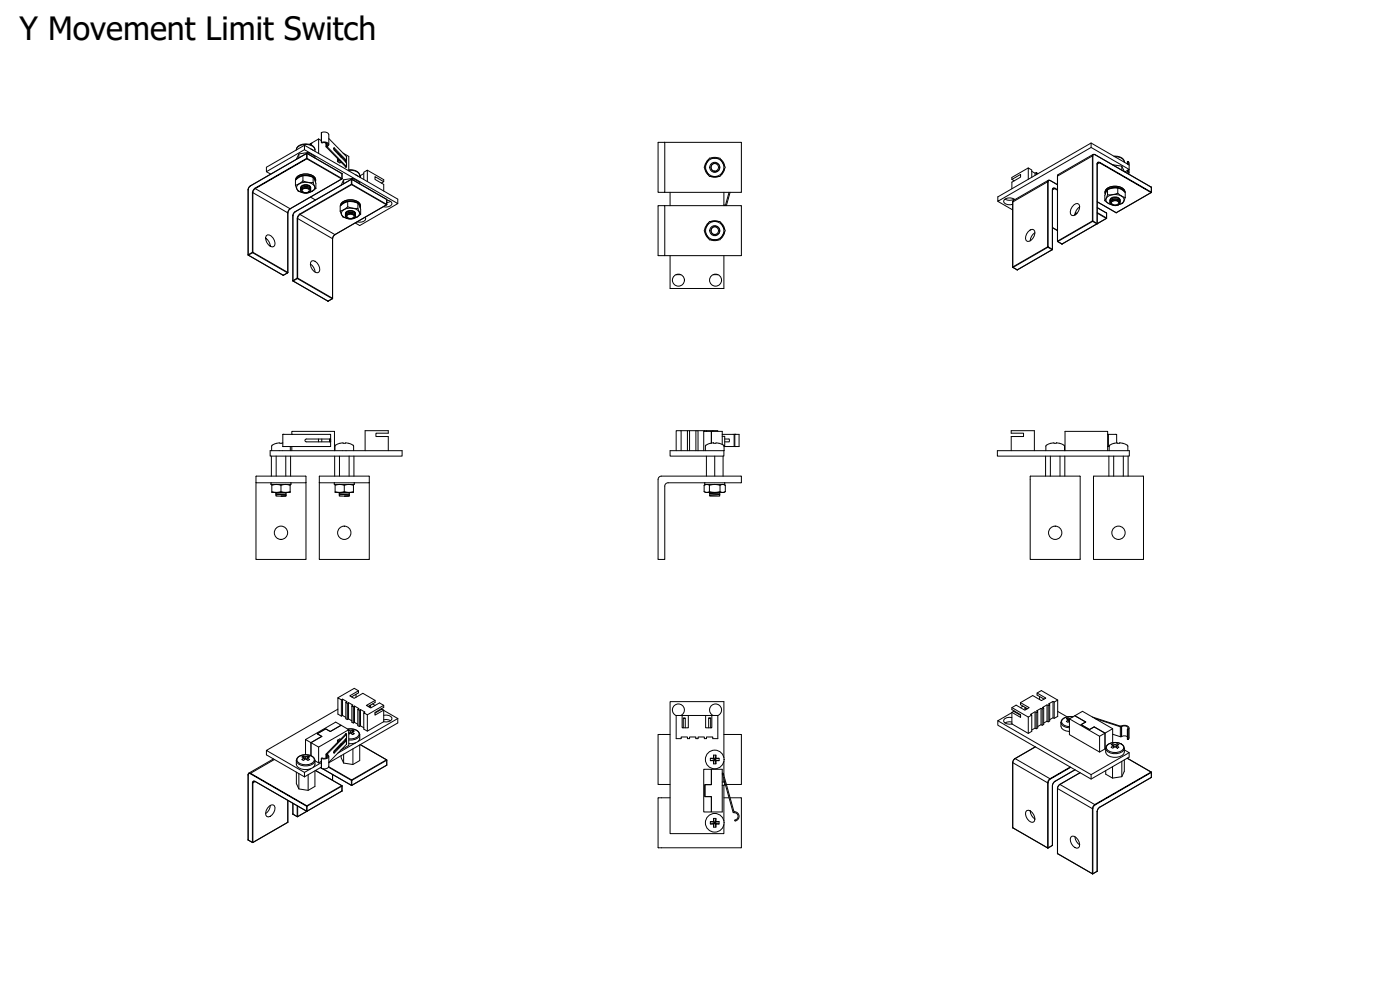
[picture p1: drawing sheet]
<svg xmlns="http://www.w3.org/2000/svg" width="420mm" height="297mm" viewBox="0 0 420 297" stroke-linecap="round" stroke-linejoin="round" font-family="sans-serif">
<defs><g id="words">
<text font-size="9.6" x="5.9" y="12">Y Movement Limit Switch</text>
</g></defs>
<!-- layer: Visible (ISO) -->
<g fill="none" stroke="#000" stroke-width=".3">
<path d="M74.9 56l17.2-10 10.6 6.1-.1 1.6-15.5 8.9-.5 .6-.2 .7v17.9l-1.3 .8-10.6-6.1-.1-19.5zM80 51.5v-1.3l11.4-6.6 28 16.1v1.4M80 51.5l11.4-6.6 28 16.2-11.4 6.6-1.4-.8M80 51.5l1.2 .7M88.7 55.6l.8 1.8 1.1 .3a1.49 1.49 0 0 1-1.4-2.1 3.7 3.7 0 0 1 5.2 .3l.1 .5-.8 1M88.7 53.9a3.2 3.2 0 0 1 4.2-1.6 1.84 1.84 0 0 1 1.8 2.3M88.7 53.9v.1M88.9 45l.1-.5a3.4 3.4 0 0 1 5.5 0v.9M89.7 46.2v1.2M90.2 56.9a1.73 1.73 0 0 1 3-.2 1.74 1.74 0 0 0-3 .2M90.6 56.6a1.94 1.94 0 0 1 2.6 .5 1.78 1.78 0 0 1-2.9 .3v-.4zM90.7 56.9a1.31 1.31 0 0 1 2.1 .4 1.4 1.4 0 0 1-2.2-.1z"/>
<path d="M90.9 54.3l-1.1 .8-1.1 .5M90.9 52.7l-1.1 .5-1.1 .8v1.6M90.9 54.3l1.5 .4 1.6 .1M90.9 52.7l1.5 .1 1.6 .4M90.9 52.7v1.6M91.4 43.6v1.3M92.5 45.8v.4M92.8 56.6a1.87 1.87 0 0 0-2.2 .3v.4a1.53 1.53 0 0 0 2.6-.3l-.3-.4M92.8 56.6l.4 .5-.3-.5M92.8 56.6h.1M93.2 59.1l1.5 .9M93.2 56.3a1.73 1.73 0 0 0-3 .2"/>
<path d="M93.2 56.3a1.73 1.73 0 0 0-3 0v.9M93.2 56.3v.9M93.3 44.7l.7 .4M93.3 43h.1M93.7 57.4l-.9 .4M93.7 57.4l-.8 .3M94 54.8l.8 1.7M94 53.2l.2 .3a4.6 4.6 0 0 1 .6 3M94 53.2v1.6M94.5 47.4v-.5l-2-1.1-2.8 .4-.8 1.6M94.8 56.5l-1.1 .9M95.6 41.7l-2.3 1.3v.5v-.5l-.5 .3"/>
<path d="M95.6 41.7v4.3M95.6 41.7l.8 .5M96.4 42.8l.1-3.1a1.69 1.69 0 0 1 2.2 .7v3M97.4 42.8l.5 .2M97.9 42.8v1.2M98 43.9l.4-.6a2.09 2.09 0 0 0-1.9-.5 1.69 1.69 0 0 1 2.1 .4l-.3 .9 5.7 6h-.4M98 42.9v1M98 43.9l-.1 .2 5.8 5.9M98.7 41.6l5.3 5.4v1.2M100.1 44.5l3.6 3.7M101.3 47.6v.9l.7 .4 .3-.2M101.6 46l-.2 .1"/>
<path d="M102 48.3l-.7 .2M102.4 48.7h-.1M102.4 46.9v.3M103 45.9l1.7 1v4.4M103.1 53.9v1.2M103.6 48.1v.4M103.6 50v.1M103.7 50l-.1 .1M103.7 48.2l.1 .5 .1-.4M103.7 50h.1M103.7 48.2v.3M103.8 48.3h.1"/>
<path d="M103.9 48.3l.1-.2-3.8-3.7 .1 .7 3.7 3.7v1.2M104.7 50.9a2.7 2.7 0 0 1 3.3 1.8v.5M105.9 53.5v.5M106.7 52.5l.8 .4M108 55.1v-.4l-2.1-1.2-2.8 .4-.7 1.7M108.2 52.7v.6M109.2 53.9v-2.2l1-.6v3.4M109.2 52.1l-1 .6-.2-.2M110.2 51.1l5 2.8v.6l-.8 .4M115.2 54.5l-2.7-1.5v.8l2.7 1.5v2M199.4 42.7v15M199.4 42.7l-1.9 .1v14.8l1.9 .1"/>
<path d="M199.4 42.7l23.1 .1v14.9h-23.1M201.1 57.7v4M211.5 50.5l.3 1 .9 1.1M212.7 47.8l-.7 .7-.5 1.4M212.9 47.5h3.2l1.6 2.7-1.6 2.8h-3.2l-1.6-2.8zM213.3 53l1 .2 1.4-.2M213.3 47.5l1.4-.3 1 .3M216.3 47.8l.9 1.1 .3 1M217.2 57.7v4M217.5 50.5l-.5 1.4-.7 .7M218.8 57.7l-1.1 4M219.1 57.7l-1.1 4"/>
<path d="M301.6 59.7a2.77 2.77 0 0 0 2.8 0M303.7 53.8l2.6-1.5v.8l-2.6 1.6v1.9M304.6 59.9a2.24 2.24 0 0 0-3.4 .5 1.84 1.84 0 0 0 2.7 .9M308.6 50.4l-4.9 2.8v.6l.7 .5M309.6 53.2v-2.2l-1-.6v3.4M309.6 51.4l1 .6 .4-.2M310.6 52v.6M311.4 52.2l-.4-.4v.6M316 56.5l-.1 .5v17.8M317.4 55.4l-2.2-1.3h-.6l-10.6 6.2-.1 19.9 1.4 .8 10.5-6.2M327.5 42.9v1.3M329.5 48.8l-.2 .4-.1 18"/>
<path d="M332.4 58.4l-.8 1.8M332.4 56.9l-.2 .3a4.7 4.7 0 0 0-.6 3M332.4 56.9v1.5M333.9 49.4l2.8 .5 .7 1.6M334.3 46.9a2.6 2.6 0 0 1 3.1 1.8M335.5 58l-1.6 .4h-1.5M335.5 56.4h-1.6l-1.5 .5M335.5 58l1.1 .8 1.1 .5M335.5 56.4l1.1 .5 1.1 .8v1.6M335.5 56.4v1.6M336.7 49.9v1.1M337.4 51.5h.1"/>
<path d="M337.6 57.6a3.2 3.2 0 0 0-4.1-1.6 1.84 1.84 0 0 0-1.8 2.3M337.6 57.6h.1M337.7 59.3l-.8 1.7-1.1 .4a1.5 1.5 0 0 0 1.3-2.1 3.7 3.7 0 0 0-5.1 .2l-.1 .6 .8 1M338.3 49.2v-.7l.3-.1 .2 1.1M338.3 51.1v.4M338.5 52.1l-.1-.7 .4 .4-.1 .4M338.8 50.8v1.1M338.9 50.8v-1.3l-11.4-6.6-28 16.2v1.3l28-16.2 11.4 6.6-1.3 .8M79.7 71.4a3.1 3.1 0 0 1 1.4 2.5 2.78 2.78 0 0 1-1.2-3.2l.4-.2a2.43 2.43 0 0 1 1.9 3.5l-.5 .1-.6-.2M93.1 79.2a3.2 3.2 0 0 1 1.5 2.5M93.5 78.3a2.33 2.33 0 0 1 2.3 3.2l-.4 .3a2.43 2.43 0 0 1-1.9-3.5zM102.1 63.3l.8 1.8 1.1 .4"/>
<path d="M102.2 61.7a2.81 2.81 0 0 1 3.5-1.7 2.09 2.09 0 0 1 2.4 2.4M103.7 64.3a1.73 1.73 0 0 1 3-.2 1.74 1.74 0 0 0-3 .2M103.7 64.9v-.9a1.72 1.72 0 0 1 3 0v.9M104 64.4a1.94 1.94 0 0 1 2.7 .5 1.79 1.79 0 0 1-3 .3v-.4zM104.2 64.6a1.31 1.31 0 0 1 2.1 .5 1.4 1.4 0 0 1-2.3-.1zM104.3 62.1l-1.1 .8-1.1 .4M104.3 60.5l-1.1 .4-1.1 .9v1.5M104.3 62.1l1.6 .4h1.5M104.3 60.5h1.6l1.5 .5M104.3 60.5v1.6M106.3 64.3a1.87 1.87 0 0 0-2.3 .4v.3a1.53 1.53 0 0 0 2.6-.2l-.2-.4M106.3 64.3l.4 .6"/>
<path d="M106.3 64.3l.1 .1M106.4 64.4l.3 .5M106.7 64.5a1.73 1.73 0 0 0-3 .2M107.1 65.1l.8-.9a1.93 1.93 0 0 0-2-1.7 3.1 3.1 0 0 0-3.5 1.4 1.71 1.71 0 0 0 1.6 1.6M107.1 65.1l-.9 .4M107.1 65.1l-.8 .4M107.4 62.5l.8 1.8M107.4 61l.2 .3a4.6 4.6 0 0 1 .6 3M107.4 61v1.5M108.2 64.3l-1.1 .8M109.6 65.2l.2 .4a1.8 1.8 0 0 1-2.6 1M116.1 60.1l1.3 .4 .2 .4a1.46 1.46 0 0 1-1.8 1.2l-.7-.1"/>
<path d="M117.2 60.4l-1.1 .4M197.5 61.7h25v15h-25zM199.4 61.7v15M201.1 76.7v9.9h16.1v-9.9M211.5 69.5l.3 1 .9 1.1M212.7 66.8l-.7 .7-.5 1.4M212.9 66.5h3.2l1.6 2.7-1.6 2.8h-3.2l-.8-1.4-.8-1.4zM213.3 72l1 .2 1.4-.2M213.3 66.5l1.4-.3 1 .3M216.3 66.8l.9 1.1 .3 1M217.3 61.5l.2 .2M217.5 69.5l-.5 1.4-.7 .7"/>
<path d="M299.5 60.4l4.4 2.6M308.6 69.5l.6-.5 .6-.2 .4 .1a2.4 2.4 0 0 1-1.9 3.5 1.53 1.53 0 0 1-.2-2.3zM310.6 69.8a3.1 3.1 0 0 0-1.4 2.5M315.9 68.3l1.5 .9M322.6 64.4h.2M322.7 63.9l.5 .1M324 62.1a3.1 3.1 0 0 0-1.4 2.4 2.77 2.77 0 0 0 1.2-3.1l-.4-.3a2.42 2.42 0 0 0-1.8 3.5l.4 .1 .6-.2M329.3 60.6l5.7 3.2 10.5-6v-1.6l-17.2-9.9-10.7 6.1-.2 .5v19.5l1.4 .8 10.4-6M329.3 62.3l2.8 1.6v1.6M331.6 60.2l1.1 .9M332.1 65.5l-2.9 1.7M332.7 61.1l.9 .3"/>
<path d="M332.7 61.1l.8 .3M333.1 60.8v-.9a1.72 1.72 0 0 1 3 0v.9M333.2 60.6a1.78 1.78 0 0 1 2.9 .3 1.82 1.82 0 0 1-2.9 .1zM333.5 60.6a1.76 1.76 0 0 1 2.5 .1 1.37 1.37 0 0 1-1.2 1.1 1.37 1.37 0 0 1-1.4-.8zM333.6 60.6a1.37 1.37 0 0 1 2.2 .3 1.36 1.36 0 0 1-2.3 .1zM336.1 60.1a1.73 1.73 0 0 0-3 .2M336.1 60.5a1.73 1.73 0 0 0-3 .2M99.8 89.6v-17.9l.2-.8 .6-.5 15.5-9-.1-1.6-10.5-6-16.9 9.7-.7 .9v19.9l10.5 6.1M99.8 89.6l-1.4 .8M202.9 82.4h1.4M202.9 82.4h.1M214 82.4h1.4"/>
<path d="M215.4 82.4h.1M81.1 135.2h39.6v1.7h-39.6zM81.4 136.9v6M82.9 136.9v6M84.9 130.3h14.3v1.4h-7.3l-.4 .5 .4 .4h7.3M84.9 134h.1M84.9 130.3h.1M84.9 132.9l-.2 .1a3.7 3.7 0 0 0-3 .6l-.2 1.6M84.9 130.3v3.7M85.8 136.9v6M87.1 134v1.2M87.2 136.9v6"/>
<path d="M87.6 130.3v-.9h12.8v5.8M87.6 134v1.2M95.6 131.7v.9M96.6 131.7v.9M98.9 131.7v.9M99.2 132.6v1.4h-14.3M99.2 131.7v.9M100.4 136.9v6M101.9 136.9v6M104.8 136.9v6M106.1 133.9v1.3M106.1 133.9l-.1-.3a3.7 3.7 0 0 0-3-.6v-.2l-1 .2-1.3 .6-.2 1.6"/>
<path d="M106.2 136.9v6M109.6 135.2v-6h6.9v.8h-3.7v1h3.7v4.2M201.1 135.2h16.2l-.1 1.7h-16.1zM202.9 135.2v-6h1.5v6M204.4 129.2h1.9M206.3 135.2v-6h.6v6M206.9 129.2h1.9M208.8 135.2v-6h.7v6M209.5 129.2h1.9M211.4 129.4v-.2h.6v.2M211.7 135.2l.2-1.6a3.7 3.7 0 0 1 3-.6v-.2l.9 .2 1.3 .6 .2 1.6M212 136.9v6"/>
<path d="M212 129.2h1.9M213.9 129.4v-.2h1.5v.2M214.5 136.9v6M216.8 133.4v-4h-3.3v3.5v-3.5h-2.3v5.8M216.8 130.9h.7v2.8h-.2M216.8 130.3h3.5M217 136.9v6M217.3 134h3M217.5 131.7h1.3l.1 .5-.1 .4h-1.3M220.5 130.3h-.2v3.7h.2M220.5 134h.1M220.5 130.3h.1"/>
<path d="M220.5 130.3h1.3v3.7h-1.3M220.5 130.3v3.7M299.3 135.2h39.6v1.7h-39.6zM303.5 135.2v-4.2h3.7v-1h-3.7v-.8h6.9v6M313.8 136.9v6M313.9 135.2l.1-1.6a3.7 3.7 0 0 1 3-.6v-.2l1 .2 1.3 .6 .2 1.6M315.2 136.9v6M318.1 136.9v6M319.6 136.9v6M319.6 135.2v-5.8h12.8v5.8M332.4 130.3h.2M332.4 134h.2"/>
<path d="M332.8 136.9v6M332.9 135.2l.1-1.6a3.7 3.7 0 0 1 3-.6v-.2l1 .2 1.3 .6 .2 1.6M334.2 136.9v6M335.1 132.9v-2.6h-2.5v3.7h.3M337.1 136.9v6M338.6 136.9v6M76.8 144.8h15M76.9 142.9h14.9v24.9h-14.9zM81.6 145.4v2.4h5.5v-2.4M81.6 147.5a3.9 3.9 0 0 0 2.7 0M81.6 145.6a3.9 3.9 0 0 1 2.7 0M82.8 147.8v1.1h3v-1.1"/>
<path d="M82.8 148h.1M82.8 148.5h.1M82.8 148l3-.2zM84.3 147.5a3.9 3.9 0 0 0 2.8 0M84.3 145.6a3.9 3.9 0 0 1 2.8 0M84.3 145.6v1.9M84.4 148.9l1.4-.2zM85.8 148.2l-3 .3M85.8 148.2h.1M85.8 148.7h.1M87.3 144.9v.5h-5.9v-.5M95.8 144.8h15"/>
<path d="M95.8 144.8l.1-1.9h14.8l.1 1.9M95.8 144.8l.1 23.1 14.9-.1v-23M100.6 145.4v2.4h5.5v-2.4M100.6 147.5a3.9 3.9 0 0 0 2.7 0M100.6 145.6a3.9 3.9 0 0 1 2.7 0M101.8 147.8v1.1h3v-1.1l-3 .2M101.8 148h.1M101.8 148.5h.1M103.3 147.5a3.9 3.9 0 0 0 2.8 0M103.3 145.6a3.9 3.9 0 0 1 2.8 0M103.3 145.6v1.9M103.4 148.9l1.4-.2z"/>
<path d="M104.8 147.8l-3 .2M104.8 148.2l-3 .3M104.8 148.2h.1M104.8 148.7h.1M106.3 144.9v.5h-5.9v-.5M197.8 143.1l.7-.2 24 .1-.1 1.9h-21.9a1 1 0 0 0-1 1v21.9l-1.9 .1-.1-24zM211.3 147.5a1.39 1.39 0 0 0 1.6 0M211.3 145.6a1.39 1.39 0 0 1 1.6 0M211.3 147.5l.5 .3h5.4l.5-.3M211.3 145.6v1.9M211.8 145.4l-.5 .2M212.9 147.5a5.2 5.2 0 0 0 3.2 0"/>
<path d="M212.9 145.6a5.2 5.2 0 0 1 3.2 0M212.9 145.6v1.9M213 147.8v1.1h3v-1.1M213 148.1h.1M213 148.6h.1M216 148.4l-3 .2M216 147.9l-3 .2M216 147.9h.1M216 148.4h.1M216.1 147.5a1.4 1.4 0 0 0 1.6 0M216.1 145.6a1.4 1.4 0 0 1 1.6 0M216.1 145.6v1.9"/>
<path d="M217.2 145.4l.5 .2M217.4 144.9v.5h-5.8l-.1-.5M217.7 145.6v1.9M309.2 142.9h14.9v24.9h-14.9zM328.2 142.9h14.9v24.9h-14.9zM101.4 212.8l-21.4 12.4 11.4 6.6 1.9-1.2M102.4 214.9v-4.9l-1-.6v4.9l1 .6 .4-.2 1 .5M102.4 210l.4-.2 1.3 .7-.3 .2M102.8 209.8v4.9M104.2 215.9v-4.9l-.4-.3v4.9l.4 .3 .4-.2 1 .6M104.2 211l.4-.2 1.3 .8-.3 .2M104.4 218.7a2.83 2.83 0 0 1 3.6 1.7v1.1a2.21 2.21 0 0 1-2.4 1.6h-.9"/>
<path d="M104.6 210.8v4.9M104.7 218.9l-2.3-1.3-3.3 1.9-1.4-.8-2.5 1.5 1.4 .8M104.7 219.1l.5 .2 .6-.2 .5 .2-.6 .3 .6 .5-.5 .3-.6-.5-.5 .4M104.7 219.7l.1 .5M104.7 219.6l.2 .5M105.2 219.3v.6M105.5 209.1l2.1-1.2v-.6l-1.3-.8-4.9 2.9M105.7 219.6l-.1 .6M105.8 219.1l-.3 1M106 216.9v-4.9l-.4-.2v4.9l.4 .2 .4-.2 1 .6M106 212l.4-.2 1.3 .8-.3 .2M106.4 211.8v4.9"/>
<path d="M106.8 208.3v.9M107.6 207.3l-2.6 1.5 1.3 .7 2.6-1.5 3.7 2.1v.7l-2.1 1.2M107.8 218v-4.9l-.4-.3v4.9l.4 .3 .4-.2 1 .6M107.8 213.1l.4-.2 1.3 .8-.3 .2M108.2 212.9v4.9M111.1 211.6l.1 .1-.6 .3M111.2 211.7v.4l-.2 .2M111.8 211.2l.8 .5M112.5 214l2.1-1.2 .6 .3v3.4M112.6 210.1l-2.6 1.6 1.3 .7 2.6-1.5 1.3 .7v.6l-2.7 1.6v.8l2.7-1.5M114.4 212.7l.2 .1M115.1 216.5l-4.9 2.9-1-.6v-4.9l1 .6v4.9"/>
<path d="M115.2 214.6a2.2 2.2 0 0 1 2.4 .8 1.33 1.33 0 0 1-1.7 1.2l-.8-.1M115.2 216l.7-.1 1.3 .4M115.2 213.1l4.2 2.5M115.2 216.5h-.1M115.2 211.6l-5 2.9M119.4 215.6v1.3l-20.7 12M119.4 215.6l-11.9 6.9M202.9 214.7h3.7M202.9 214.7v6.9h1.5v-.5h1.9v.5h.6v-.5h1.9v.5h.7v-.5h1.9v.5h.6v-.5h1.9v.5h1.5v-6.9M204.3 214.7a1.8 1.8 0 0 0 .7-2.8 1.8 1.8 0 0 0-2.8 0 1.8 1.8 0 0 0 .7 2.8M204.7 214.7v3.7h1.9v-3.7M205.1 218.4v-2.9h.6v2.9"/>
<path d="M205.1 215.5h.6M206.6 214.7h8.8M211.8 214.7v3.7h1.8v-3.7M212.7 215.5h.6M213.3 215.5h-.6v2.9M213.3 215.5v2.9M214 214.7a1.8 1.8 0 0 1-.7-2.8 1.8 1.8 0 0 1 2.9 0 1.8 1.8 0 0 1-.8 2.8M299.5 216.3v1.3l28 16.2 11.4-6.6v-1.4M303.7 215.3a2.2 2.2 0 0 0-2.5 .7 1.33 1.33 0 0 0 1.7 1.3l.8-.1M303.7 216.6l-.8-.1-1.3 .4M303.7 213.8l-4.2 2.5 28 16.1 11.4-6.6-1.5-.8M303.7 217.2h.1"/>
<path d="M303.7 212.3l4.9 2.8M303.7 217.2l4.9 2.8 1-.6v-4.9l-1 .6v4.9M304.5 213.4l-.2 .1M306.3 210.8l2.6 1.5-1.3 .8-2.6-1.5-1.3 .7v.6l2.6 1.5v.8l-2.6-1.5M306.3 214.6l-2.1-1.2-.5 .3v3.5M307 211.9l-.7 .4M307.6 212.4v.4l.2 .1M307.7 212.3l-.1 .1 .6 .3M310.6 213.6v4.9M311 218.7v-4.9l.4-.3v4.9l-.4 .3-.4-.2-1 .5M311 213.8l-.4-.2-1.3 .7 .3 .2M311.2 207.9l2.7 1.6-1.3 .7-2.7-1.5-3.6 2.1v.6l2 1.2"/>
<path d="M312 209v.9M312.4 212.5v4.9M312.8 217.6v-4.9l.4-.2v4.9l-.4 .2-.4-.2-1 .6M312.8 212.7l-.4-.2-1.3 .8 .3 .2M313.3 209.8l-2.1-1.2v-.7l1.3-.7 4.9 2.8M314.2 211.5v4.9M314.6 216.6v-4.9l.4-.3v4.9l-.4 .3-.4-.2-1 .6M314.6 211.7l-.4-.2-1.3 .8 .3 .2M316 210.5v4.9M316.4 215.6v-4.9l1-.7v4.9l-1 .7-.4-.2-1 .5M316.4 210.7l-.4-.2-1.3 .7 .3 .2M317.4 213.5l2.9 1.6"/>
<path d="M320.5 215.4l.4 1M320.7 215.9l.1 .6M321 215.7l9 5.2v4.7M321.1 215.6l-.6-.2-.5 .3 .7 .2-.7 .6 .5 .2 .5-.3M322 215.1a2.81 2.81 0 0 0-3.6 1.7 1.91 1.91 0 0 0 1.6 2.5l1 .2M325.8 216.6l-3.2-1.9 2.3-1.3 9 5.2v4.2M325.8 216.6l-3.2-1.9-1.6 1v4.7l9 5.2 1.8-1M325.8 216.6l-1.4 .8 2.6 1.5 1.4-.8 3.2 1.9v4.7v-4.7l-1.6 .9M325.8 216.6l-1.4 .8 2.6 1.5 1.4-.8 3.2 1.9 2.3-1.4M327.8 215.1l8.7 2.7a1.64 1.64 0 0 1 2.3 .7l-.4 .4 .1-.4a1.19 1.19 0 0 0-1.9-.5M328.6 215.6l7.6 2.5 .4-.1M336.6 218v3"/>
<path d="M338.8 218.4v3l-.4 .5-.1-3.1M76.1 234.4l.4 .1 15.6 8.9M80 225.2v1.3l11.4 6.6M82.1 227.7l-7.6 4.5v19.9l1.4 .7 10.5-6.1v-6.5M89.5 227.1a3.5 3.5 0 0 1 5 .7 2.18 2.18 0 0 1-2.3 3.1 2.89 2.89 0 0 1-3.3-1.6 2.06 2.06 0 0 1 .6-2.2zM89.7 232.1v4.6M90.6 227.1l.4-.3 .7 .3 .7-.3 .5 .3-.7 .3 .7 .5-.5 .3-.7-.5-.7 .5-.4-.3 .6-.5zM91 226.8l.4 1.1M91.2 227.4l.1 .6M91.4 231.8v1.3M91.7 227.1v.6M92.2 227.4l-.1 .6"/>
<path d="M92.4 226.8l-.4 1.1M92.5 232.4v4.7M94.5 231.3v4.7l-2 1.1-2.8-.4-.8-1.6v-3.4M94.5 228.3l1.1 .6M94.7 231.2l7.9 4.5 .1 1.6-10.6 6.1M96.2 230.3l.2 .1M96.4 228.4l-.8 .5M96.4 228.8l-2.4 1.4M96.4 230.2l-5 2.9M96.6 221l-1.4-.8 2.5-1.5 1.4 .8 3.3-1.9-1.7-.9-9 5.2v4.5M96.6 221l-3.3 1.8 2.3 1.4M96.6 221l-3.3 1.8v3.9v-3.9l-1.6-.9"/>
<path d="M97.9 226.3v1.2M98 226.4v1M98.7 226.9v3a1.65 1.65 0 0 1-2.3 .6v-3M99.8 232.4v1.7M101.3 222.1l.4 .2M101.3 222.1v.7M101.3 224.3l.1 .2M102.2 221.8l-.2-.1-.7 .4M102.3 225l2.4-1.3v-4.8l-9.1 5.3v4.7M102.4 223.1v.3M103.1 226.3v2.7M103.6 220.3h.4l-5.7 5.9 .3 .9a1.7 1.7 0 0 1-2.1 .4l.2-.1a1.08 1.08 0 0 0 1.6-.7l-.3-.3"/>
<path d="M103.6 220.3h.1M103.6 221.8v.4M103.7 220.3h.1M103.7 220.3l-5.8 5.9 .1 .2M103.7 221.8v.3M103.7 222.1l-3.6 3.7M103.8 222h.1M103.9 222l-.1-.4-.1 .5M104 220.3v1.2l-3.7 3.7-.1 .8 3.8-3.8-.1-.2M104 222.1v1.2l-5.3 5.4M105.9 224.7v4.7M106.7 222.9l-5.3 3.1"/>
<path d="M108 223.5v4.7l-2.1 1.2-2.8-.4-.7-1.7v-.6M108.1 223.4l7.9 4.6M116 228v1.6l-10.5 6.1-8.7-5M201.1 239.4l-3.6 .1 .1 14.9 24.9-.1v-14.8l-3.4-.1M201.1 220.4l-3.6 .1v14.8l3.6 .1M211.2 230.8h2.3v4.6h-1.9v3.6h1.9v4.6h-2.3zM213.2 227.5l1.1 .2M213.5 230.8h3.3v12.8h-3.3v-4.6h-1.9v-3.6h1.9zM214.1 228.2l.2-.1-.2 1.1M214.1 226.6h.8v.9h.9v.7h-.9v1h-.8v-1h-.9v-.7h.9zM214.1 226.6l.2 1.1-.2-.2M214.3 228.1v-.4h.4v.4"/>
<path d="M214.3 228.1h.4M214.3 228.1l-1.1 .1M214.7 228.1l1.1 .1M214.9 226.6l-.2 1.1 .2-.2M214.9 228.2l-.2-.1 .2 1.1M215.8 227.5l-1.1 .2M216.8 232l.3 .2 3.1 11.2a1.66 1.66 0 0 1 1.4 2.2l-.5 .6-.5 .1-.1-.2a1.21 1.21 0 0 0 1-1.4 1.21 1.21 0 0 0-1.4-.9l-3.3-11.5M216.8 234.6h.4M216.8 235.6h.4M216.8 232.3h.1M217.2 227.3v-16.8h-16.1v39.6h16.1v-2.7M217.2 220.4l5.3 .1v14.8l-4.5 .1"/>
<path d="M217.2 228.4v4.3M217.2 233.8v.8M217.2 235.6v10.7M217.2 239.4h1.6M217.3 234.6l.2 .3v.5M217.5 235.4h.2M217.5 235.4l-.2 .2M310.7 224.1l-6.1 3.5-.6 .9-.1 19.8 10.5 6.1 1.4-.8 .1-18.2 .7-.9 6-3.5M327.5 232.4v1.4M331.8 231.2v1.1l2.1 1.2M332.4 223.5a3.5 3.5 0 0 1 5 .6 2.18 2.18 0 0 1-2.3 3.1 2.9 2.9 0 0 1-3.3-1.6 2.05 2.05 0 0 1 .6-2.1zM333.5 223.4l.5-.3 .6 .3 .7-.3 .5 .3-.6 .3 .6 .5-.5 .3-.7-.5-.6 .5-.5-.3 .6-.5z"/>
<path d="M333.9 220.3l2.3 .7h.4M334 223.1l.3 1.1M334.1 223.7l.1 .6M334.6 223.4v.6M335.2 223.7l-.2 .6M335.3 223.1l-.4 1.1M336.6 221l1.2-.2 .5 .2M336.7 228.4v4.6M337.4 228v3.4l-.7 1.6-2.8 .5v-3.5M338.3 227.5l7.2 4.1v1.7l-15.5 8.9-.5 .6-.2 .7v17.9l-1.4 .8-10.5-6.1v-19.9l.6-.8 6.1-3.6M80.8 241.9l1.2-.4a1.52 1.52 0 0 1 .2 2.3 1.74 1.74 0 0 1-2.1 1.2 2.21 2.21 0 0 1 .7-3.1zM81.1 241.7a3.1 3.1 0 0 1-1.4 2.4"/>
<path d="M87.9 241v3.3l1.3 .7 2.9-1.6M213.2 246.5l1.1 .2M214.1 247.2l.2-.1-.2 1.1M214.1 245.6h.8v.9h.9v.7h-.9v1h-.8v-1h-.9v-.7h.9zM214.1 245.6l.2 1.1-.2-.2M214.3 247.1v-.4h.4v.4M214.3 247.1h.4M214.3 247.1l-1.1 .1M214.7 247.1l1.1 .1M214.9 245.6l-.2 1.1 .2-.2M214.9 247.2l-.2-.1 .2 1.1M215.8 246.5l-1.1 .2"/>
<path d="M309.2 243.3l-.6-.2-.5 .1a2.4 2.4 0 0 0 1.9 3.5 1.53 1.53 0 0 0 .2-2.3l-1-1.1a3.1 3.1 0 0 0 1.4 2.4M321.4 251.2l.4-.3a2.43 2.43 0 0 1 1.9 3.5 2.33 2.33 0 0 1-2.3-3.2zM322.6 251a3.1 3.1 0 0 0 1.4 2.5"/>
<circle cx="214.5" cy="50.2" r="2.75"/>
<circle cx="214.5" cy="50.2" r="1.13"/>
<circle cx="214.5" cy="50.2" r="1.5"/>
<circle cx="214.7" cy="50.2" r="1.32"/>
<circle cx="214.5" cy="69.2" r="2.75"/>
<circle cx="214.5" cy="69.2" r="1.13"/>
<circle cx="214.5" cy="69.2" r="1.5"/>
<circle cx="214.7" cy="69.2" r="1.32"/>
<circle cx="203.6" cy="84.1" r="1.8"/>
<circle cx="214.7" cy="84.1" r="1.8"/>
<circle cx="84.3" cy="159.9" r="2"/>
<circle cx="103.3" cy="159.9" r="2"/>
<circle cx="316.7" cy="159.9" r="2"/>
<circle cx="335.7" cy="159.9" r="2"/>
<circle cx="214.5" cy="227.9" r="2.8"/>
<circle cx="214.5" cy="246.9" r="2.8"/>
</g>
<!-- layer: Visible Narrow (ISO) -->
<g fill="none" stroke="#000" stroke-width=".3">
<path d="M96.5 39.7v3M74.5 56.9l-.1 .1M74.5 56.9v19.5l1.3-.7M75.1 55.8l-.6 1.1M75.8 57.8h.1M75.8 57.8v17.9M75.9 57.8l.7-1.2 10.5 6-.4 .3-.3 1M75.9 57.8v17.9l10.5 6v-17.8M75.9 57.8l10.5 6.1M76.5 56.5l-.6 .8-.1 .5M88.9 53.8a3.8 3.8 0 0 1 5.7 .2l.1 .5M88.9 44.9a3.1 3.1 0 0 1 4.2-1.4l.8 .4 .6 1"/>
<path d="M92 47.5v-1.4l-16.9 9.7M92 47.5h.1M92 47.5l-15.5 9 15.6-8.9 10.5 6.1M92 46h.1M92.2 46.1l10.4 6v1.5l-10.4-6.1zM94.7 53.9a2.38 2.38 0 0 0-2.4-1.7 3.1 3.1 0 0 0-3.6 1.7 4 4 0 0 1 5.9-.2l.1 .6M97.9 42.9v1M98.3 44v.1M100.3 44.4l-.2 .1M101.6 46.1v.3M101.6 47.9v.4M102 46.4v.4"/>
<path d="M102 48.3h.1M102.3 46.8v.3M102.6 53.7l-15.5 8.9M102.6 53.7h.1M102.6 52.1h.1M102.7 53.6l-.1 .1M103.7 48.2v.3M103.7 50h.1M104 47v1.1M104 48.8v1.2M104.7 51.1a2.89 2.89 0 0 1 3.3 1.6M105.6 55.3h.1"/>
<path d="M105.5 53.8l-16.9 9.7M105.5 53.8v1.5l-15.5 8.9M105.5 53.8h.1M105.6 53.8h.1M105.6 55.3l10.5 6v-1.4M105.6 55.3v-1.5l10.5 6.1M116 59.8l.1 .1M314.4 54.5v19.6l-10.5 6M314.4 54.5h.2M314.4 54.5l-10.5 6.1M314.6 54.5v-.3l.6-.1 2.2 1.3M314.6 54.5v19.6"/>
<path d="M314.6 54.1l-.2 .4M316 56.5l.5 .1M316.5 56.6l-.7 .3v17.9l-1.2-.7M316.5 56.6l.9 .5M316.6 56.5h-.7l-.1 .4M316.6 56.5l-.1 .1M316.6 56.5l.8 .4M317.4 52.9v19.4l10.4-6M327.8 46.8l-10.4 6 .2-.4M327.8 46.8h.2M327.8 46.8v19.5M328 46.8v19.5l1.3 .7v-17.8"/>
<path d="M328.1 46.3l-.3 .5M328.6 46.4l16.9 9.8v1.5l-15.5-8.9 15.5 9M328.6 46.4l-.5 .1-.1 .3M329.5 48.8h.5l-.7 .4M330 48.7l-.4-.1-.3 .6M331.6 57.6a2.35 2.35 0 0 1 2.5-1.7 3.1 3.1 0 0 1 3.5 1.7M334.5 47a2.69 2.69 0 0 1 2.9 1.6M337.5 57.5a3.8 3.8 0 0 0-5.8 .2v.5M337.6 57.6a3.9 3.9 0 0 0-5.8-.2l-.2 .5M338.4 48.5v.7M338.4 51.1v.4M338.4 48.4v.9"/>
<path d="M338.4 51.1v.3M338.6 48.4v.9M338.6 51v.4M345.5 57.8h.1M345.5 57.8l-10.5 6M345.5 56.1l.1 .1M345.6 57.7l-.1 .1M74.4 76.5l.1 .1M74.5 76.6l1.3-.8 10.5 6.1-1.3 .7zM75.8 75.7h.1M86.4 63.9h.1M87.9 64.7h.1"/>
<path d="M87.9 64.7v19.5M88.6 63.6l-.7 1.1M90 64.2l-.7 .9-.1 .5M90 64.2v.1M90 64.3l-.7 1.3 10.5 6 .1-.4 .6-.8M90 64.3l15.5-8.9 10.5 6-15.5 9M90 64.3l10.5 6.1M99.8 71.7v17.8M100.5 70.4h.1M102.2 61.7a2.38 2.38 0 0 1 2.4-1.7 3.1 3.1 0 0 1 3.6 1.7M102.2 61.7a3.9 3.9 0 0 1 5.8-.2l.2 .5M102.3 61.6a3.8 3.8 0 0 1 5.8 .1v.6"/>
<path d="M116.1 61.4l-.1 .1M303.9 60.6v19.5M304.1 60.1l-.2 .5M314.6 74.1h.1M315.9 74.8l-.1 .1M315.9 68.3l1.5 .8M317.4 72.4v.1M317.4 72.5l10.5-6.1 1.3 .8-10.5 6zM318.7 73.2h.1M322.6 64.2l.3 .1M322.7 63.9l.5 .2M327.8 66.3h.1"/>
<path d="M329.2 67.2h.1M329.3 64l2.7 1.5-2.8 1.7M329.3 60.5l5.7 3.3M329.3 63.8l2.8 1.6v-1.5M329.3 62.3l2.8 1.6M332.1 63.9v.1M332.1 65.4v.1M334.9 63.8h.1M85 82.6h.1M86.3 81.9h.1M86.4 81.8l-.1 .1M87.9 84.2v.1"/>
<path d="M87.9 84.2h.1M88 84.3l1.3-.7 10.4 6-1.2 .8zM89.3 83.5h.1M89.3 83.5l-.1-17.9v17.9l-1.3 .7M89.3 83.5l10.5 6M98.4 90.4h.1M99.8 89.5v.1M303.9 80.1l.1 .1M304 80.2l10.5-6 1.3 .7-10.5 6.1zM305.2 81h.1M104.4 218.7a3 3 0 0 1 3.4 1.4 1.99 1.99 0 0 1-2.2 1.6h-.9M318.4 216.8a2.33 2.33 0 0 0 2.6 1.6"/>
<path d="M322 215.1a2.92 2.92 0 0 0-3.4 1.4 2.16 2.16 0 0 0 2.4 1.5M336.2 218.1v2.9M336.5 218.1v2.9M338.4 218.9v2.9M338.4 218.9v3M338.6 218.9v3M74.4 232.5h.1M74.5 232.5v19.5l1.3 .8M75.1 232.1l-.5 .1-.1 .3M75.8 234.9l.1-.4 .6-.1 15.5 9v-1.5l-16.8-9.9 16.9 9.8M75.8 234.9v17.9M75.8 234.9h.1"/>
<path d="M75.9 234.9v17.9l10.5-6.1v-6.6M76.1 234.4l-.2 .5M76.6 234.5l-.7 .4M82.4 227.9l-7.2 4.1h-.5M88.9 228.2a3.1 3.1 0 0 0 4.2 1.4l.8-.4 .5-.4 .1-.6M89.6 227.1a3.6 3.6 0 0 1 4.6 .4l.2 .5a3.2 3.2 0 0 1-5 .7l-.3-.5 .1-.6zM94.7 231.2l7.9 4.5M96.2 230.3l.2 .1M96.5 227.6v3M97.9 226.4v1M98.3 226.2v.1M98.6 230.2l6.9 3.9v1.5l-8.6-4.9"/>
<path d="M99.8 232.4v1.7M100.1 225.8l.2 .1M101.6 222.3v.1M101.6 223.9v.3M102 223.5v.4M102.3 223.2v.3M102.6 235.7l-10.5 6.1M102.6 235.7l.1 .1M102.6 237.3v-1.4l-10.4 6v1.5M102.6 237.3l-10.4 6.1M102.7 237.3l-.1 .1M103.7 220.3h.1"/>
<path d="M103.7 221.8v.4M104 220.4v1.1M104 222.2v1.1M105.5 235.7h.1M105.6 234.1h.1M108 220.4a2.21 2.21 0 0 1-2.4 1.6h-.9M108.1 223.4l7.9 4.6-10.5 6-6.8-3.9M116 228l.1 .1M116.1 228.1v1.5l-10.5 6v-1.5M116.1 228.1l-10.5 6M116.1 229.5l-.1 .1M116.1 228.1h.1"/>
<path d="M303.9 228.8v19.6M304.6 227.6h.1M304.7 227.6l-.8 1.2 10.5 6.1M304.7 227.6l10.4 6.1-.7 1.2M310.7 224.1l-6 3.5M314.4 234.9v19.5M314.4 234.9h.2M314.6 234.9v19.5M315.2 233.8l-.6 1.1M315.9 235.7l-.1 18M316.6 234.4l-.7 .9-.1 .5M316.6 234.4v.1"/>
<path d="M317.4 236.5v19.6M317.4 236.6l10.4 6M318 235.4h.1M318.1 235.4l10.4 6-.7 1.2M318.1 235.4l-.7 1.2M321.2 230.1l-6.1 3.6 6.2-3.5M322.6 231l-6 3.4M324.2 231.9l-6.1 3.5M331.8 224.5a3.3 3.3 0 0 0 5 1.1l.5-.5 .1-.6M332.3 223.5a3.7 3.7 0 0 1 4.7 .2l.3 .5a2.06 2.06 0 0 1-2.3 1.6 2.94 2.94 0 0 1-2.9-1.2l-.1-.5zM338.3 227.5l7.2 4.1-16.9 9.9 16.9-9.7M345.5 231.6v.2"/>
<path d="M345.5 233.2l-15.5 9M345.5 231.8v1.4M345.6 233.2l-.1 .1M345.6 231.7l-.1 .1M74.4 252l.1 .1M75.8 252.8h.1M86.4 246.7l-.1 .1M87.9 244.2v.1M87.9 241v3.3M89.2 241.8v3.2l-1.3-.7M89.2 245h.1M89.3 241.9v3.1l2.8-1.6"/>
<path d="M92.1 241.8h.1M303.9 248.3l.1 .1M303.9 248.4l10.5 6M314.4 254.4h.1M315.8 253.7l-1.2 .7M315.9 253.6l-.1 .1M317.4 256.1v.1M327.8 242.6v19.6l-10.4-6.1M327.8 242.6h.2M328 242.6v19.6l1.3-.8v-17.9M328.6 241.5l-.6 1.1M329.3 243.5h.1"/>
<path d="M330 242.2l-.4 .3-.3 1M327.9 262.2h.1M329.3 261.4l-.1 .1"/>
</g>
<use href="#words"/>
</svg>
